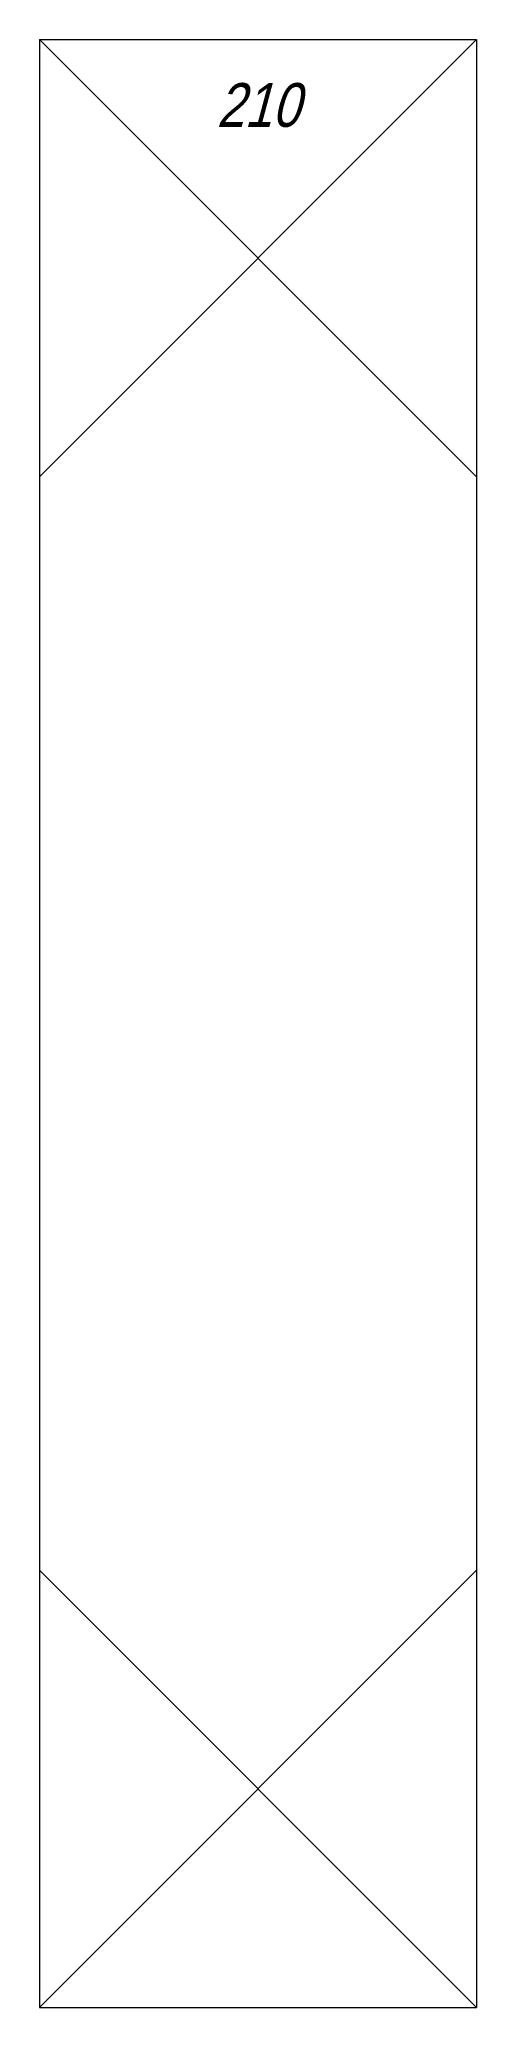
# Model space of a CAD drawing. Header units: millimetres. Extents: x 0 to 20, y -45 to 45.
import ezdxf
from ezdxf.enums import TextEntityAlignment as Align

# ---------------------------------------------------------------- set-up
doc = ezdxf.new("R2010")
doc.units = ezdxf.units.MM
doc.header["$LTSCALE"] = 0.5
doc.layers.get('0').update_dxf_attribs({"color": 9, "lineweight": 15})
doc.layers.add('Namebox', color=9, linetype='Continuous', lineweight=20)
doc.styles.add('Longhand', font='vnfont.shx', dxfattribs={"width": 0.85, "oblique": 15})

msp = doc.modelspace()

# ---------------------------------------------------------------- linework, layer by layer
at = {"ltscale": 0.5}
for p, q in [((0, 45), (0, -45)), ((0, 45), (20, 45)), ((0, 45), (20, 25)), ((20, 45), (0, 25)), ((20, 45), (20, -45)), ((0, -25), (20, -45)), ((0, -45), (20, -25)), ((0, -45), (20, -45))]:
    msp.add_line(p, q, dxfattribs=at)

# ---------------------------------------------------------------- texts
at = {"layer": 'Namebox', "color": 4, "style": 'Longhand', "oblique": 15, "width": 0.85}
msp.add_text('210', height=2, dxfattribs=at).set_placement((10, 43), align=Align.TOP_CENTER)

doc.saveas('drawing.dxf')
